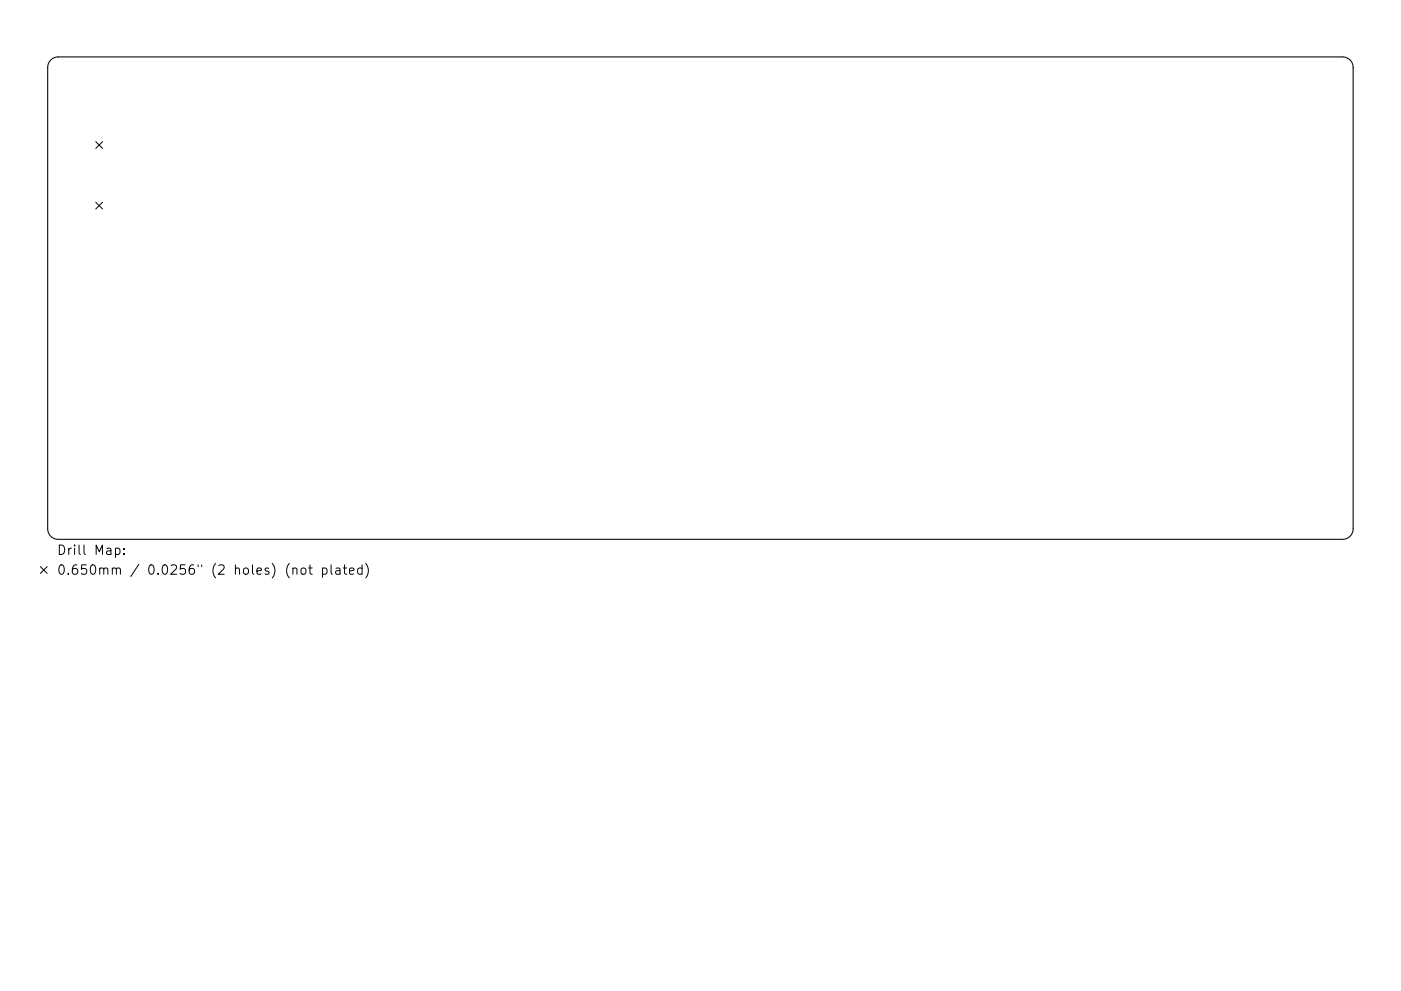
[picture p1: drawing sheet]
<svg xmlns="http://www.w3.org/2000/svg" width="297mm" height="210mm" viewBox="0 0 297 210" stroke-linecap="round" stroke-linejoin="round" font-family="sans-serif">
<defs><g id="words">
<g font-size="2.8">
<text x="12" y="117.7">Drill Map:</text>
<text x="12" y="121.9">0.650mm / 0.0256&quot; (2 holes) (not plated)</text>
</g>
</g></defs>
<path d="M10.8 12.7l.8-.5 .7-.1h272.4a2.22 2.22 0 0 1 2.2 2.2v97.9a2.22 2.22 0 0 1-2.2 2.2h-272.4a2.23 2.23 0 0 1-2.2-2.2v-97.9l.2-.9z" fill="none" stroke="#000" stroke-width=".22"/>
<g fill="none" stroke="#000" stroke-width=".21">
<path d="M20.3 30l1.4 1.5M21.7 30l-1.4 1.5M20.3 42.9l1.4 1.5M21.7 42.9l-1.4 1.5M24.5 116.4l.6-.1 .3 .4v.6l-.2 .2h-.7M26.3 117.4v.2M26.3 116.4v.2M65.7 119.8v1.8l.1 .1 .4 .1M70.2 119.8v1.8l.3 .2M73.1 119.8v1.8v.1l.4 .1M76.8 119.8v2M77.5 119.6a2.29 2.29 0 0 1 0 3"/>
<path d="M8.6 120.2l1.4 1.5M10 120.2l-1.4 1.5M62.1 120.7a.5 .5 0 0 1 .9 .1v1M63.9 120.7a.54 .54 0 0 1 .5-.2 .54 .54 0 0 1 .5 .4v.6a.54 .54 0 0 1-.6 .4 .54 .54 0 0 1-.5-.4zM65.4 120.5h.8M68.4 120.6l.6-.1 .3 .4v.6l-.2 .2h-.7M68.4 120.5v2M71.2 120.6h.8l.1 1.2M72.1 121l-.7 .1a.39 .39 0 0 0-.3 .4 .39 .39 0 0 0 .3 .3l.7-.1M72.8 120.5h.7M74.1 121.2l1-.2-.1-.4-.6-.1-.3 .3 .1 .9h.8M76.8 120.6l-.6-.1-.4 .4v.6l.2 .2h.8"/>
</g>
<use href="#words"/>
</svg>
